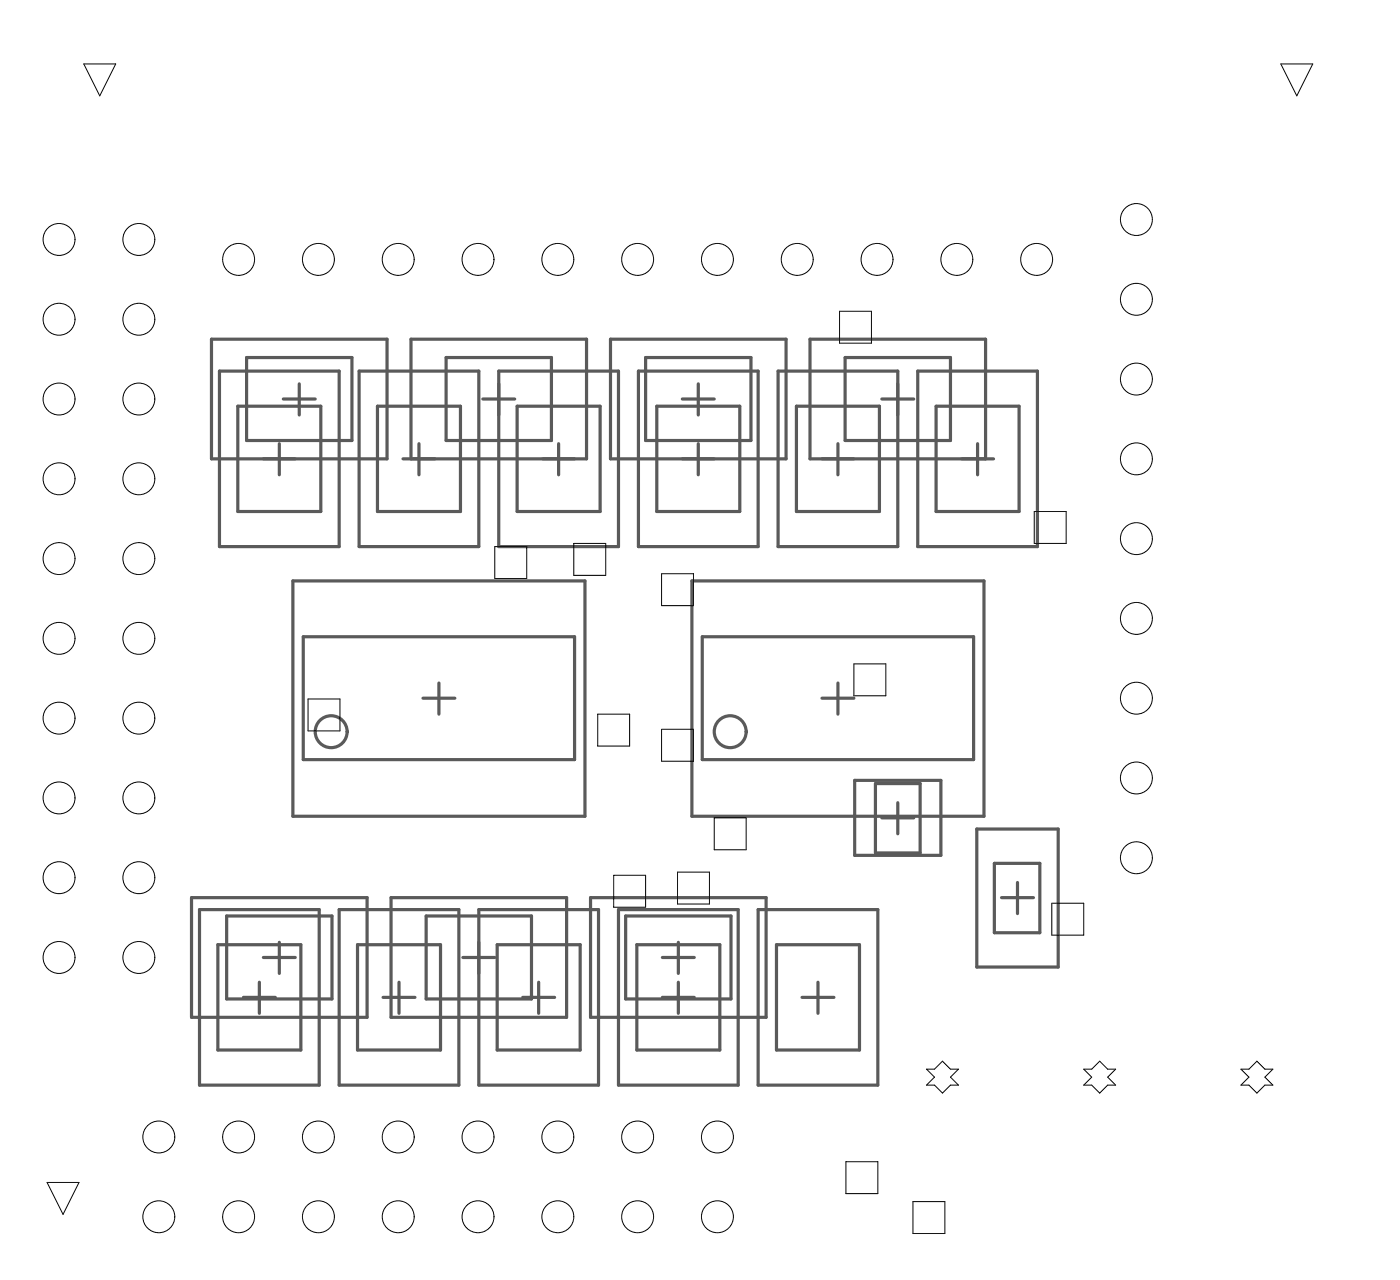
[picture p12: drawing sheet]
<svg xmlns="http://www.w3.org/2000/svg" width="74mm" height="68mm" viewBox="0 0 74 68" stroke-linecap="round" stroke-linejoin="round" font-family="sans-serif">
<g fill="none" stroke="#5a5a5a" stroke-width=".17">
<path d="M11.2 17.9h9.3v6.4h-9.3zM11.6 19.6h6.3v9.3h-6.3zM13 18.9h5.6v4.4h-5.6zM19 19.6h6.3v9.3h-6.3zM23.6 18.9h5.6v4.4h-5.6zM26.4 19.6h6.3v9.3h-6.3zM32.3 17.9h9.3v6.4h-9.3zM33.8 19.6h6.3v9.3h-6.3zM34.2 18.9h5.5v4.4h-5.5zM41.2 19.6h6.3v9.3h-6.3zM44.7 18.9h5.6v4.4h-5.6zM48.6 19.6h6.3v9.3h-6.3z"/>
<path d="M12.6 21.5h4.4v5.6h-4.4zM14.8 23.5v1.6M15 21.1h1.7M15.5 30.7h15.5v12.5h-15.5zM15.8 20.3v1.7M16 33.7h14.4v6.5h-14.4zM20 21.5h4.4v5.6h-4.4zM21.3 24.3h9.7v-6.4h-9.3v6.4M22.2 23.5v1.6M22.4 36.9h1.7M23.2 36.1v1.7M25.5 21.1h1.7"/>
<path d="M27.4 21.5h4.4v5.6h-4.4zM29.6 23.5v1.6M34.8 21.5h4.3v5.6h-4.3zM36.1 21.1h1.7M36.6 30.7h15.5v12.5h-15.5zM37 20.3v1.7M37 23.5v1.6M37.2 33.7h14.3v6.5h-14.3zM42.1 21.5h4.4v5.6h-4.4zM43.5 36.9h1.7M44.3 23.5v1.6M44.3 36.1v1.7"/>
<path d="M46.7 21.1h1.7M49.5 21.5h4.4v5.6h-4.4zM51.7 23.5v1.6M52.2 24.3v-6.4h-9.3v6.4h9.7M10.1 47.5h9.3v6.3h-9.3zM10.6 48.1h6.3v9.3h-6.3zM11.5 50h4.4v5.6h-4.4zM12 48.5h5.6v4.4h-5.6zM12.9 52.8h1.7M13.7 52v1.6M13.9 50.7h1.7M14.8 49.9v1.6"/>
<path d="M17.9 48.1h6.4v9.3h-6.4zM18.9 50h4.4v5.6h-4.4zM20.3 52.8h1.7M20.7 47.5h9.3v6.3h-9.3zM21.1 52v1.6M22.6 48.5h5.5v4.4h-5.5zM24.5 50.7h1.7M25.3 48.1h6.4v9.3h-6.4zM26.3 50h4.4v5.6h-4.4zM27.7 52.8h1.6M28.5 52v1.6M31.2 47.5h9.3v6.3h-9.3z"/>
<path d="M32.7 48.1h6.4v9.3h-6.4zM33.1 48.5h5.6v4.4h-5.6zM33.7 50h4.4v5.6h-4.4zM35.1 52.8h1.6M35.1 50.7h1.6M35.9 49.9v1.6M35.9 52v1.6M40.1 48.1h6.4v9.3h-6.4zM41.1 50h4.4v5.6h-4.4zM42.4 52.8h1.7M43.3 52v1.6M45.2 41.3h4.6v4h-4.6z"/>
<path d="M46.3 41.5h2.4v3.6h-2.4zM46.7 43.3h1.7M47.5 42.5v1.6M51.7 43.9h4.3v7.3h-4.3zM52.6 45.7h2.4v3.7h-2.4zM53 47.5h1.7M53.8 46.7v1.6"/>
<circle cx="17.5" cy="38.7" r=".84"/>
<circle cx="38.6" cy="38.7" r=".84"/>
</g>
<g fill="none" stroke="#000" stroke-width=".05">
<path d="M4.4 3.4h1.7l-.8 1.7zM44.4 16.5h1.7v1.7h-1.7zM67.8 3.4h1.7l-.9 1.7zM16.3 37h1.7v1.7h-1.7zM26.2 28.9h1.7v1.7h-1.7zM30.4 28.8h1.7v1.6h-1.7zM31.6 37.8h1.7v1.7h-1.7zM35 30.4h1.7v1.6h-1.7zM35 38.6h1.7v1.7h-1.7zM45.2 35.1h1.7v1.7h-1.7zM54.7 27.1h1.7v1.7h-1.7zM32.5 46.3h1.7v1.7h-1.7z"/>
<path d="M35.9 46.1h1.6v1.7h-1.6zM37.8 43.3h1.7v1.7h-1.7zM49 56.6h.5l.4-.4 .4 .4h.4l-.4 .4 .4 .4h-.4l-.4 .4-.4-.4h-.5l.5-.4zM55.7 47.8h1.6v1.7h-1.6zM57.3 56.6h.5l.4-.4 .4 .4h.4l-.4 .4 .4 .4h-.4l-.4 .4-.4-.4h-.5l.5-.4zM65.7 56.6h.4l.4-.4 .4 .4h.5l-.5 .4 .5 .4h-.5l-.4 .4-.4-.4h-.4l.4-.4zM2.5 62.6h1.7l-.9 1.7zM44.8 61.5h1.7v1.7h-1.7zM48.3 63.6h1.7v1.7h-1.7z"/>
<circle cx="3.1" cy="12.7" r=".84"/>
<circle cx="3.1" cy="16.9" r=".84"/>
<circle cx="7.3" cy="12.7" r=".84"/>
<circle cx="7.3" cy="16.9" r=".84"/>
<circle cx="12.6" cy="13.7" r=".84"/>
<circle cx="16.8" cy="13.7" r=".84"/>
<circle cx="21.1" cy="13.7" r=".84"/>
<circle cx="25.3" cy="13.7" r=".84"/>
<circle cx="29.5" cy="13.7" r=".84"/>
<circle cx="33.7" cy="13.7" r=".84"/>
<circle cx="38" cy="13.7" r=".84"/>
<circle cx="42.2" cy="13.7" r=".84"/>
<circle cx="46.4" cy="13.7" r=".84"/>
<circle cx="50.6" cy="13.7" r=".84"/>
<circle cx="54.9" cy="13.7" r=".84"/>
<circle cx="60.1" cy="11.6" r=".84"/>
<circle cx="60.1" cy="15.8" r=".84"/>
<circle cx="3.1" cy="33.8" r=".84"/>
<circle cx="3.1" cy="21.1" r=".84"/>
<circle cx="3.1" cy="38" r=".84"/>
<circle cx="3.1" cy="29.6" r=".84"/>
<circle cx="3.1" cy="25.3" r=".84"/>
<circle cx="7.3" cy="21.1" r=".84"/>
<circle cx="7.3" cy="33.8" r=".84"/>
<circle cx="7.3" cy="38" r=".84"/>
<circle cx="7.3" cy="29.6" r=".84"/>
<circle cx="7.3" cy="25.3" r=".84"/>
<circle cx="60.1" cy="24.3" r=".84"/>
<circle cx="60.1" cy="32.7" r=".84"/>
<circle cx="60.1" cy="20.1" r=".84"/>
<circle cx="60.1" cy="28.5" r=".84"/>
<circle cx="60.1" cy="36.9" r=".84"/>
<circle cx="3.1" cy="46.4" r=".84"/>
<circle cx="3.1" cy="50.7" r=".84"/>
<circle cx="3.1" cy="42.2" r=".84"/>
<circle cx="7.3" cy="46.4" r=".84"/>
<circle cx="7.3" cy="50.7" r=".84"/>
<circle cx="7.3" cy="42.2" r=".84"/>
<circle cx="60.1" cy="41.2" r=".84"/>
<circle cx="60.1" cy="45.4" r=".84"/>
<circle cx="8.4" cy="60.2" r=".84"/>
<circle cx="8.4" cy="64.4" r=".84"/>
<circle cx="12.6" cy="60.2" r=".84"/>
<circle cx="12.6" cy="64.4" r=".84"/>
<circle cx="16.8" cy="60.2" r=".84"/>
<circle cx="16.8" cy="64.4" r=".84"/>
<circle cx="21.1" cy="60.2" r=".84"/>
<circle cx="21.1" cy="64.4" r=".84"/>
<circle cx="25.3" cy="60.2" r=".84"/>
<circle cx="25.3" cy="64.4" r=".84"/>
<circle cx="29.5" cy="60.2" r=".84"/>
<circle cx="29.5" cy="64.4" r=".84"/>
<circle cx="33.7" cy="60.2" r=".84"/>
<circle cx="33.7" cy="64.4" r=".84"/>
<circle cx="38" cy="60.2" r=".84"/>
<circle cx="38" cy="64.4" r=".84"/>
</g>
</svg>
